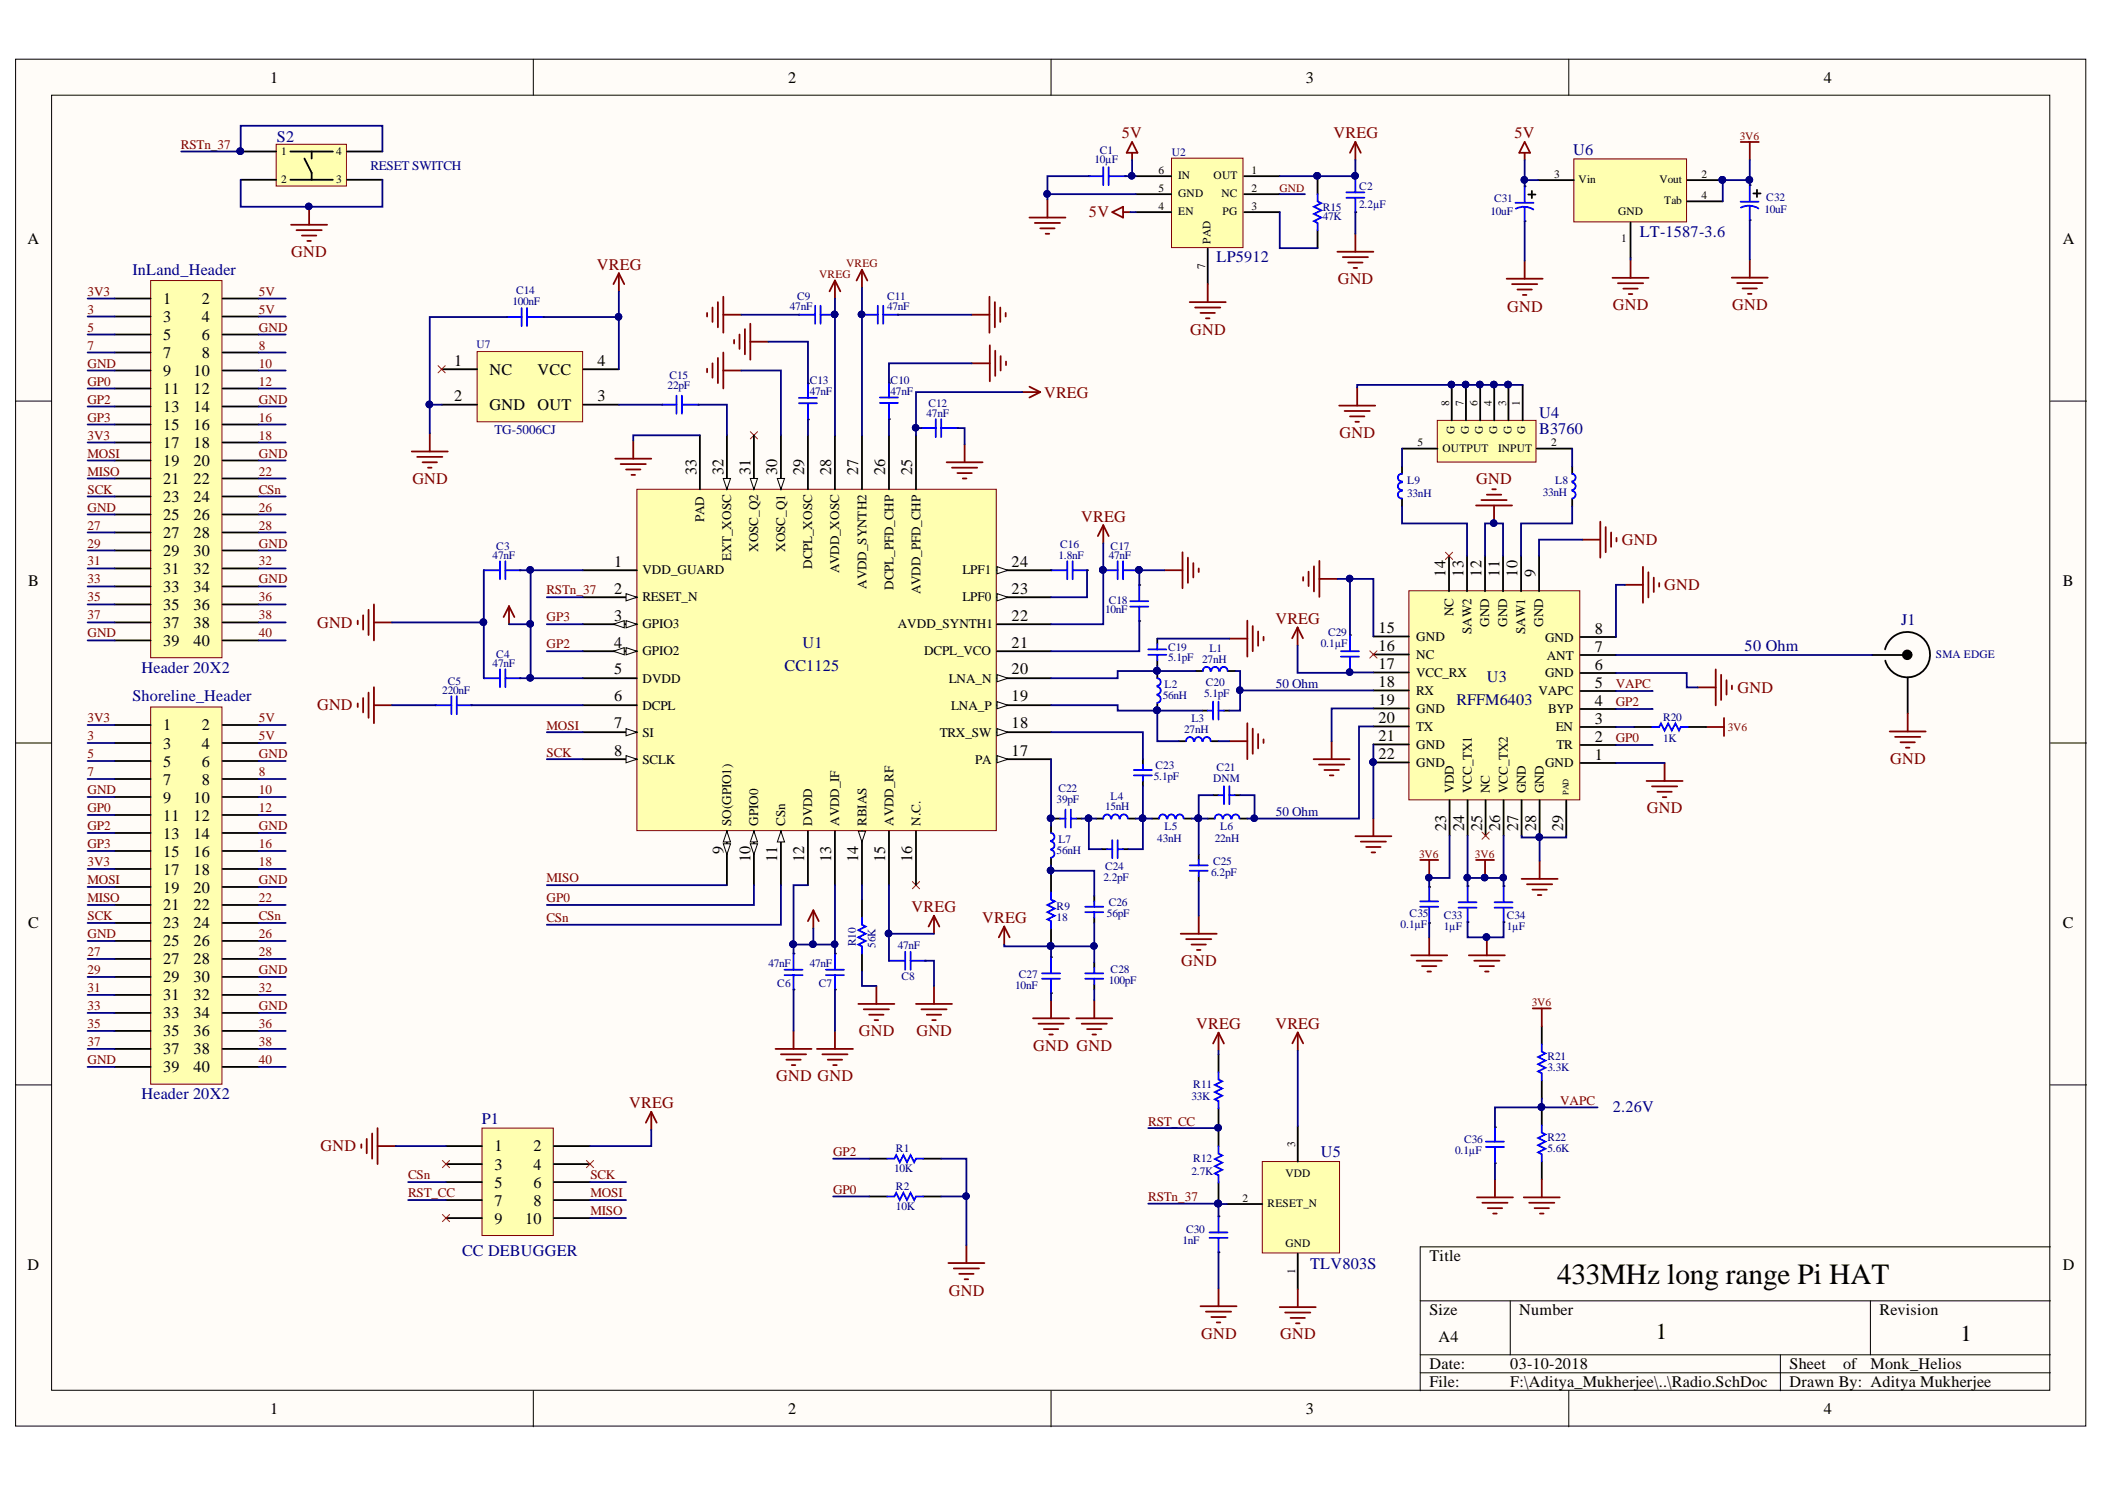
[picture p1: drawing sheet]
<svg xmlns="http://www.w3.org/2000/svg" width="297mm" height="210mm" viewBox="0 0 297 210" stroke-linecap="round" stroke-linejoin="round" font-family="sans-serif">
<defs><g id="words">
<text font-size="4.1" x="219.7" y="181.1">433MHz long range Pi HAT</text>
<g font-size="3.2">
<text x="233.7" y="188.9">1</text>
<text x="276.6" y="189.2">1</text>
</g>
<g font-size="2.3">
<text x="38.1" y="11.7">1</text>
<text x="111.2" y="11.7">2</text>
<text x="184.3" y="11.7">3</text>
<text x="257.4" y="11.7">4</text>
<text x="3.9" y="34.5">A</text>
<text x="291.1" y="34.5">A</text>
<text x="23" y="42.8">1</text>
<text x="23" y="45.5">3</text>
<text x="23" y="48">5</text>
<text x="28.5" y="42.8">2</text>
<text x="28.5" y="45.5">4</text>
<text x="28.5" y="48">6</text>
<text x="23" y="50.5">7</text>
<text x="23" y="53.1">9</text>
<text x="27.3" y="53.1">10</text>
<text x="28.5" y="50.5">8</text>
<text x="64.1" y="51.6">1</text>
<text x="69.1" y="52.9">NC</text>
<text x="75.9" y="52.9">VCC</text>
<text x="84.3" y="51.6">4</text>
<text x="23" y="55.6">11</text>
<text x="23" y="58.1">13</text>
<text x="27.3" y="55.6">12</text>
<text x="27.3" y="58.1">14</text>
<text x="64.1" y="56.6">2</text>
<text x="69.1" y="57.9">GND</text>
<text x="75.9" y="57.9">OUT</text>
<text x="84.3" y="56.6">3</text>
<text x="23" y="60.7">15</text>
<text x="23" y="63.2">17</text>
<text x="23" y="65.7">19</text>
<text x="27.3" y="60.7">16</text>
<text x="27.3" y="63.2">18</text>
<text x="27.3" y="65.7">20</text>
<text x="23" y="68.3">21</text>
<text x="23" y="70.8">23</text>
<text x="27.3" y="68.3">22</text>
<text x="27.3" y="70.8">24</text>
<text x="98.3" y="67" transform="rotate(-90 98.3 67)">33</text>
<text x="102.1" y="67" transform="rotate(-90 102.1 67)">32</text>
<text x="105.9" y="67" transform="rotate(-90 105.9 67)">31</text>
<text x="109.7" y="67" transform="rotate(-90 109.7 67)">30</text>
<text x="113.5" y="67" transform="rotate(-90 113.5 67)">29</text>
<text x="117.3" y="67" transform="rotate(-90 117.3 67)">28</text>
<text x="121.1" y="67" transform="rotate(-90 121.1 67)">27</text>
<text x="124.9" y="67" transform="rotate(-90 124.9 67)">26</text>
<text x="128.7" y="67" transform="rotate(-90 128.7 67)">25</text>
<text x="23" y="73.3">25</text>
<text x="23" y="75.9">27</text>
<text x="27.3" y="73.3">26</text>
<text x="27.3" y="75.9">28</text>
<text x="4" y="82.7">B</text>
<text x="23" y="78.4">29</text>
<text x="23" y="81">31</text>
<text x="23" y="83.5">33</text>
<text x="27.3" y="78.4">30</text>
<text x="27.3" y="81">32</text>
<text x="27.3" y="83.5">34</text>
<text x="86.7" y="79.9">1</text>
<text x="86.7" y="83.7">2</text>
<text x="142.8" y="83.7">23</text>
<text x="142.8" y="79.9">24</text>
<text x="204" y="81.4" transform="rotate(-90 204 81.4)">14</text>
<text x="206.5" y="81.4" transform="rotate(-90 206.5 81.4)">13</text>
<text x="209.1" y="81.4" transform="rotate(-90 209.1 81.4)">12</text>
<text x="211.6" y="81.4" transform="rotate(-90 211.6 81.4)">11</text>
<text x="214.1" y="81.4" transform="rotate(-90 214.1 81.4)">10</text>
<text x="216.7" y="81.4" transform="rotate(-90 216.7 81.4)">9</text>
<text x="291.1" y="82.7">B</text>
<text x="23" y="86">35</text>
<text x="23" y="88.6">37</text>
<text x="27.3" y="86">36</text>
<text x="27.3" y="88.6">38</text>
<text x="86.7" y="87.5">3</text>
<text x="142.8" y="87.5">22</text>
<text x="194.5" y="89.3">15</text>
<text x="225" y="89.4">8</text>
<text x="23" y="91.1">39</text>
<text x="27.3" y="91.1">40</text>
<text x="86.7" y="91.3">4</text>
<text x="86.7" y="95.1">5</text>
<text x="142.8" y="95.1">20</text>
<text x="142.8" y="91.3">21</text>
<text x="194.5" y="91.9">16</text>
<text x="194.5" y="94.4">17</text>
<text x="225" y="94.5">6</text>
<text x="225" y="91.9">7</text>
<text x="86.7" y="98.9">6</text>
<text x="142.8" y="98.9">19</text>
<text x="194.5" y="96.9">18</text>
<text x="194.5" y="99.5">19</text>
<text x="194.5" y="102">20</text>
<text x="225" y="99.5">4</text>
<text x="225" y="97">5</text>
<text x="23" y="103">1</text>
<text x="23" y="105.6">3</text>
<text x="28.5" y="103">2</text>
<text x="28.5" y="105.6">4</text>
<text x="86.7" y="102.8">7</text>
<text x="86.7" y="106.6">8</text>
<text x="142.8" y="106.6">17</text>
<text x="142.8" y="102.8">18</text>
<text x="194.5" y="104.5">21</text>
<text x="194.5" y="107.1">22</text>
<text x="225" y="107.1">1</text>
<text x="225" y="104.6">2</text>
<text x="225" y="102.1">3</text>
<text x="23" y="108.2">5</text>
<text x="23" y="110.7">7</text>
<text x="23" y="113.2">9</text>
<text x="27.3" y="113.2">10</text>
<text x="28.5" y="108.2">6</text>
<text x="28.5" y="110.7">8</text>
<text x="23" y="115.8">11</text>
<text x="23" y="118.3">13</text>
<text x="27.3" y="115.8">12</text>
<text x="27.3" y="118.3">14</text>
<text x="204.1" y="117.2" transform="rotate(-90 204.1 117.2)">23</text>
<text x="206.6" y="117.2" transform="rotate(-90 206.6 117.2)">24</text>
<text x="209.1" y="117.2" transform="rotate(-90 209.1 117.2)">25</text>
<text x="211.7" y="117.2" transform="rotate(-90 211.7 117.2)">26</text>
<text x="214.2" y="117.2" transform="rotate(-90 214.2 117.2)">27</text>
<text x="216.8" y="117.2" transform="rotate(-90 216.8 117.2)">28</text>
<text x="220.6" y="117.3" transform="rotate(-90 220.6 117.3)">29</text>
<text x="23" y="120.8">15</text>
<text x="23" y="123.4">17</text>
<text x="23" y="125.9">19</text>
<text x="27.3" y="120.8">16</text>
<text x="27.3" y="123.4">18</text>
<text x="27.3" y="125.9">20</text>
<text x="102.1" y="120.4" transform="rotate(-90 102.1 120.4)">9</text>
<text x="105.9" y="121.6" transform="rotate(-90 105.9 121.6)">10</text>
<text x="109.7" y="121.6" transform="rotate(-90 109.7 121.6)">11</text>
<text x="113.5" y="121.6" transform="rotate(-90 113.5 121.6)">12</text>
<text x="117.3" y="121.6" transform="rotate(-90 117.3 121.6)">13</text>
<text x="121.1" y="121.6" transform="rotate(-90 121.1 121.6)">14</text>
<text x="124.9" y="121.6" transform="rotate(-90 124.9 121.6)">15</text>
<text x="128.7" y="121.6" transform="rotate(-90 128.7 121.6)">16</text>
<text x="4" y="131">C</text>
<text x="23" y="128.4">21</text>
<text x="23" y="131">23</text>
<text x="27.3" y="128.4">22</text>
<text x="27.3" y="131">24</text>
<text x="291.1" y="131">C</text>
<text x="23" y="133.5">25</text>
<text x="23" y="136">27</text>
<text x="27.3" y="133.5">26</text>
<text x="27.3" y="136">28</text>
<text x="23" y="138.6">29</text>
<text x="23" y="141.1">31</text>
<text x="23" y="143.6">33</text>
<text x="27.3" y="138.6">30</text>
<text x="27.3" y="141.1">32</text>
<text x="27.3" y="143.6">34</text>
<text x="23" y="146.2">35</text>
<text x="23" y="148.7">37</text>
<text x="27.3" y="146.2">36</text>
<text x="27.3" y="148.7">38</text>
<text x="23" y="151.2">39</text>
<text x="27.3" y="151.2">40</text>
<text x="69.8" y="162.4">1</text>
<text x="69.8" y="165">3</text>
<text x="69.8" y="167.6">5</text>
<text x="75.3" y="162.4">2</text>
<text x="75.3" y="165">4</text>
<text x="75.3" y="167.6">6</text>
<text x="69.8" y="170.1">7</text>
<text x="69.8" y="172.6">9</text>
<text x="74.1" y="172.6">10</text>
<text x="75.3" y="170.1">8</text>
<text x="3.9" y="179.2">D</text>
<text x="201.7" y="177.9">Title</text>
<text x="291.1" y="179.2">D</text>
<text x="201.7" y="185.6">Size</text>
<text x="214.4" y="185.6">Number</text>
<text x="265.2" y="185.6">Revision</text>
<text x="203" y="189.4">A4</text>
<text x="201.7" y="193.2">Date:</text>
<text x="201.7" y="195.7">File:</text>
<text x="213.1" y="193.2">03-10-2018</text>
<text x="213.1" y="195.7">F:\Aditya_Mukherjee\..\Radio.SchDoc</text>
<text x="252.5" y="193.2">Sheet</text>
<text x="252.5" y="195.7">Drawn By: Aditya Mukherjee</text>
<text x="260.1" y="193.2">of</text>
<text x="263.9" y="193.2">Monk_Helios</text>
<text x="38.1" y="199.5">1</text>
<text x="111.2" y="199.5">2</text>
<text x="184.3" y="199.5">3</text>
<text x="257.4" y="199.5">4</text>
</g>
<g font-size="2.3" fill="#000080">
<text x="39.1" y="20">S2</text>
<text x="222" y="21.8">U6</text>
<text x="231.4" y="33.5">LT-1587-3.6</text>
<text x="18.7" y="38.8">InLand_Header</text>
<text x="171.7" y="37">LP5912</text>
<text x="217.2" y="58.9">U4</text>
<text x="217.2" y="61.2">B3760</text>
<text x="268.3" y="88.1">J1</text>
<text x="20" y="94.9">Header 20X2</text>
<text x="110.7" y="94.6">CC1125</text>
<text x="113.2" y="91.3">U1</text>
<text x="246.2" y="91.9">50 Ohm</text>
<text x="18.7" y="98.9">Shoreline_Header</text>
<text x="205.5" y="99.5">RFFM6403</text>
<text x="209.8" y="96.2">U3</text>
<text x="20" y="155.1">Header 20X2</text>
<text x="68" y="158.6">P1</text>
<text x="227.6" y="156.8">2.26V</text>
<text x="186.4" y="163.2">U5</text>
<text x="65.2" y="177.2">CC DEBUGGER</text>
<text x="184.9" y="179">TLV803S</text>
</g>
<g font-size="2.3" fill="#800000">
<text x="158.3" y="19.5">5V</text>
<text x="188.2" y="19.5">VREG</text>
<text x="213.7" y="19.5">5V</text>
<text x="153.7" y="30.7">5V</text>
<text x="41.1" y="36.3">GND</text>
<text x="84.2" y="38">VREG</text>
<text x="188.8" y="40.1">GND</text>
<text x="168" y="47.2">GND</text>
<text x="212.7" y="43.9">GND</text>
<text x="227.6" y="43.8">GND</text>
<text x="244.4" y="43.8">GND</text>
<text x="147.3" y="56.1">VREG</text>
<text x="189" y="61.8">GND</text>
<text x="58.2" y="68.3">GND</text>
<text x="208.3" y="68.3">GND</text>
<text x="152.6" y="73.6">VREG</text>
<text x="228.9" y="76.9">GND</text>
<text x="234.9" y="83.2">GND</text>
<text x="44.7" y="88.6">GND</text>
<text x="180" y="88">VREG</text>
<text x="44.7" y="100.2">GND</text>
<text x="245.2" y="97.8">GND</text>
<text x="266.7" y="107.7">GND</text>
<text x="232.4" y="114.7">GND</text>
<text x="128.6" y="128.7">VREG</text>
<text x="138.6" y="130.2">VREG</text>
<text x="166.7" y="136.3">GND</text>
<text x="121.2" y="146.2">GND</text>
<text x="129.3" y="146.2">GND</text>
<text x="145.8" y="148.2">GND GND</text>
<text x="168.8" y="145.2">VREG</text>
<text x="180" y="145.2">VREG</text>
<text x="109.5" y="152.5">GND GND</text>
<text x="88.8" y="156.3">VREG</text>
<text x="45.2" y="162.4">GND</text>
<text x="133.9" y="182.8">GND</text>
<text x="169.5" y="188.8">GND</text>
<text x="180.6" y="188.9">GND</text>
</g>
<g font-size="1.9" fill="#800000">
<text x="25.5" y="21">RSTn_37</text>
<text x="12.3" y="41.7">3V3</text>
<text x="36.5" y="41.7">5V</text>
<text x="12.3" y="44.3">3</text>
<text x="12.3" y="46.8">5</text>
<text x="36.5" y="46.8">GND</text>
<text x="36.5" y="44.3">5V</text>
<text x="12.3" y="49.3">7</text>
<text x="12.3" y="51.9">GND</text>
<text x="36.5" y="51.9">10</text>
<text x="36.5" y="49.3">8</text>
<text x="12.3" y="54.4">GP0</text>
<text x="12.3" y="57">GP2</text>
<text x="12.3" y="59.5">GP3</text>
<text x="36.5" y="59.5">16</text>
<text x="36.5" y="57">GND</text>
<text x="36.5" y="54.4">12</text>
<text x="12.3" y="62">3V3</text>
<text x="12.3" y="64.6">MOSI</text>
<text x="36.5" y="64.6">GND</text>
<text x="36.5" y="62">18</text>
<text x="12.3" y="67.1">MISO</text>
<text x="12.3" y="69.6">SCK</text>
<text x="36.5" y="67.1">22</text>
<text x="36.5" y="69.6">CSn</text>
<text x="12.3" y="72.2">GND</text>
<text x="12.3" y="74.7">27</text>
<text x="12.3" y="77.2">29</text>
<text x="36.5" y="77.2">GND</text>
<text x="36.5" y="74.7">28</text>
<text x="36.5" y="72.2">26</text>
<text x="12.3" y="79.8">31</text>
<text x="12.3" y="82.3">33</text>
<text x="36.5" y="82.3">GND</text>
<text x="36.5" y="79.8">32</text>
<text x="77.1" y="83.8">RSTn_37</text>
<text x="12.3" y="84.8">35</text>
<text x="12.3" y="87.4">37</text>
<text x="12.3" y="89.9">GND</text>
<text x="36.5" y="89.9">40</text>
<text x="36.5" y="87.4">38</text>
<text x="36.5" y="84.8">36</text>
<text x="77.1" y="87.6">GP3</text>
<text x="77.1" y="91.4">GP2</text>
<text x="12.3" y="101.9">3V3</text>
<text x="36.5" y="101.9">5V</text>
<text x="228" y="99.6">GP2</text>
<text x="228" y="97.1">VAPC</text>
<text x="12.3" y="104.4">3</text>
<text x="12.3" y="107">5</text>
<text x="36.5" y="107">GND</text>
<text x="36.5" y="104.4">5V</text>
<text x="77.1" y="102.9">MOSI</text>
<text x="77.1" y="106.7">SCK</text>
<text x="228" y="104.7">GP0</text>
<text x="12.3" y="109.5">7</text>
<text x="12.3" y="112">GND</text>
<text x="36.5" y="112">10</text>
<text x="36.5" y="109.5">8</text>
<text x="12.3" y="114.6">GP0</text>
<text x="12.3" y="117.1">GP2</text>
<text x="12.3" y="119.6">GP3</text>
<text x="36.5" y="119.6">16</text>
<text x="36.5" y="117.1">GND</text>
<text x="36.5" y="114.6">12</text>
<text x="12.3" y="122.2">3V3</text>
<text x="12.3" y="124.7">MOSI</text>
<text x="36.5" y="124.7">GND</text>
<text x="36.5" y="122.2">18</text>
<text x="77.1" y="124.5">MISO</text>
<text x="12.3" y="129.8">SCK</text>
<text x="12.3" y="127.3">MISO</text>
<text x="36.5" y="127.3">22</text>
<text x="36.5" y="129.8">CSn</text>
<text x="77.1" y="127.3">GP0</text>
<text x="77.1" y="130">CSn</text>
<text x="12.3" y="132.3">GND</text>
<text x="12.3" y="134.9">27</text>
<text x="12.3" y="137.4">29</text>
<text x="36.5" y="137.4">GND</text>
<text x="36.5" y="134.9">28</text>
<text x="36.5" y="132.3">26</text>
<text x="12.3" y="139.9">31</text>
<text x="12.3" y="142.5">33</text>
<text x="36.5" y="142.5">GND</text>
<text x="36.5" y="139.9">32</text>
<text x="12.3" y="145">35</text>
<text x="12.3" y="147.5">37</text>
<text x="36.5" y="147.5">38</text>
<text x="36.5" y="145">36</text>
<text x="12.3" y="150.1">GND</text>
<text x="36.5" y="150.1">40</text>
<text x="220.1" y="155.8">VAPC</text>
<text x="162" y="158.8">RST_CC</text>
<text x="57.6" y="166.4">CSn</text>
<text x="83.3" y="166.4">SCK</text>
<text x="117.6" y="163.1">GP2</text>
<text x="57.6" y="168.9">RST_CC</text>
<text x="83.3" y="168.9">MOSI</text>
<text x="83.3" y="171.4">MISO</text>
<text x="117.6" y="168.4">GP0</text>
<text x="162" y="169.4">RSTn_37</text>
</g>
<g font-size="1.9" fill="#000080">
<text x="52.3" y="23.9">RESET SWITCH</text>
<text x="69.8" y="61.3">TG-5006CJ</text>
<text x="180.1" y="97.1">50 Ohm</text>
<text x="180.1" y="115.1">50 Ohm</text>
</g>
<g font-size="1.9">
<text x="99.4" y="73.7" transform="rotate(-90 99.4 73.7)">PAD</text>
<text x="107" y="77.8" transform="rotate(-90 107 77.8)">XOSC_Q2</text>
<text x="110.8" y="77.8" transform="rotate(-90 110.8 77.8)">XOSC_Q1</text>
<text x="90.7" y="81">VDD_GUARD</text>
<text x="103.2" y="79.2" transform="rotate(-90 103.2 79.2)">EXT_XOSC</text>
<text x="114.6" y="80.3" transform="rotate(-90 114.6 80.3)">DCPL_XOSC</text>
<text x="118.4" y="80.9" transform="rotate(-90 118.4 80.9)">AVDD_XOSC</text>
<text x="122.3" y="83.1" transform="rotate(-90 122.3 83.1)">AVDD_SYNTH2</text>
<text x="126.1" y="83.2" transform="rotate(-90 126.1 83.2)">DCPL_PFD_CHP</text>
<text x="129.9" y="83.8" transform="rotate(-90 129.9 83.8)">AVDD_PFD_CHP</text>
<text x="135.8" y="81">LPF1</text>
<text x="90.7" y="84.8">RESET_N</text>
<text x="90.7" y="88.6">GPIO3</text>
<text x="126.7" y="88.6">AVDD_SYNTH1</text>
<text x="135.8" y="84.8">LPF0</text>
<text x="205.1" y="86.9" transform="rotate(-90 205.1 86.9)">NC</text>
<text x="207.6" y="89.4" transform="rotate(-90 207.6 89.4)">SAW2</text>
<text x="210.2" y="88.4" transform="rotate(-90 210.2 88.4)">GND</text>
<text x="212.7" y="88.4" transform="rotate(-90 212.7 88.4)">GND</text>
<text x="215.2" y="89.4" transform="rotate(-90 215.2 89.4)">SAW1</text>
<text x="217.8" y="88.4" transform="rotate(-90 217.8 88.4)">GND</text>
<text x="90.7" y="92.4">GPIO2</text>
<text x="130.4" y="92.4">DCPL_VCO</text>
<text x="199.8" y="90.4">GND</text>
<text x="199.8" y="92.9">NC</text>
<text x="199.8" y="95.5">VCC_RX</text>
<text x="218" y="95.6">GND</text>
<text x="218" y="90.5">GND</text>
<text x="218.3" y="93">ANT</text>
<text x="90.7" y="96.3">DVDD</text>
<text x="90.7" y="100.1">DCPL</text>
<text x="133.9" y="96.3">LNA_N</text>
<text x="134.2" y="100.1">LNA_P</text>
<text x="199.8" y="98">RX</text>
<text x="199.8" y="100.6">GND</text>
<text x="217.1" y="98.1">VAPC</text>
<text x="218.4" y="100.6">BYP</text>
<text x="90.7" y="103.9">SI</text>
<text x="90.7" y="107.7">SCLK</text>
<text x="132.6" y="103.9">TRX_SW</text>
<text x="137.6" y="107.7">PA</text>
<text x="199.8" y="103.1">TX</text>
<text x="199.8" y="105.6">GND</text>
<text x="219.5" y="103.2">EN</text>
<text x="219.6" y="105.7">TR</text>
<text x="199.8" y="108.2">GND</text>
<text x="205.2" y="111.9" transform="rotate(-90 205.2 111.9)">VDD</text>
<text x="207.7" y="111.9" transform="rotate(-90 207.7 111.9)">VCC_TX1</text>
<text x="210.2" y="111.9" transform="rotate(-90 210.2 111.9)">NC</text>
<text x="212.8" y="111.9" transform="rotate(-90 212.8 111.9)">VCC_TX2</text>
<text x="215.3" y="111.9" transform="rotate(-90 215.3 111.9)">GND</text>
<text x="217.9" y="111.9" transform="rotate(-90 217.9 111.9)">GND</text>
<text x="218" y="108.2">GND</text>
<text x="103.2" y="116.5" transform="rotate(-90 103.2 116.5)">SO(GPIO1)</text>
<text x="107" y="116.5" transform="rotate(-90 107 116.5)">GPIO0</text>
<text x="110.8" y="116.5" transform="rotate(-90 110.8 116.5)">CSn</text>
<text x="114.6" y="116.5" transform="rotate(-90 114.6 116.5)">DVDD</text>
<text x="118.4" y="116.5" transform="rotate(-90 118.4 116.5)">AVDD_IF</text>
<text x="122.3" y="116.5" transform="rotate(-90 122.3 116.5)">RBIAS</text>
<text x="126.1" y="116.5" transform="rotate(-90 126.1 116.5)">AVDD_RF</text>
<text x="129.9" y="116.5" transform="rotate(-90 129.9 116.5)">N.C.</text>
</g>
<g font-size="1.6">
<text x="39.7" y="21.8">1</text>
<text x="47.4" y="21.8">4</text>
<text x="39.7" y="25.8">2</text>
<text x="47.4" y="25.8">3</text>
<text x="163.5" y="27">5</text>
<text x="163.5" y="24.5">6</text>
<text x="163.5" y="29.6">4</text>
<text x="166.3" y="27.8">GND</text>
<text x="166.3" y="25.3">IN</text>
<text x="171.3" y="25.3">OUT</text>
<text x="172.4" y="27.8">NC</text>
<text x="176.6" y="24.5">1</text>
<text x="176.6" y="27">2</text>
<text x="176.6" y="29.6">3</text>
<text x="219.3" y="25.1">3</text>
<text x="222.8" y="25.9">Vin</text>
<text x="234.2" y="25.9">Vout</text>
<text x="234.9" y="28.8">Tab</text>
<text x="240.1" y="25.1">2</text>
<text x="240.1" y="28.1">4</text>
<text x="166.3" y="30.3">EN</text>
<text x="170.8" y="34.4" transform="rotate(-90 170.8 34.4)">PAD</text>
<text x="172.5" y="30.3">PG</text>
<text x="228.3" y="30.3">GND</text>
<text x="228.8" y="34.1">1</text>
<text x="170.1" y="37.9" transform="rotate(-90 170.1 37.9)">7</text>
<text x="204.5" y="57.3" transform="rotate(-90 204.5 57.3)">8</text>
<text x="206.5" y="57.3" transform="rotate(-90 206.5 57.3)">7</text>
<text x="208.5" y="57.3" transform="rotate(-90 208.5 57.3)">6</text>
<text x="210.5" y="57.3" transform="rotate(-90 210.5 57.3)">4</text>
<text x="212.5" y="57.3" transform="rotate(-90 212.5 57.3)">3</text>
<text x="214.5" y="57.3" transform="rotate(-90 214.5 57.3)">1</text>
<text x="200" y="63">5</text>
<text x="203.6" y="63.7">OUTPUT</text>
<text x="205.3" y="61.2" transform="rotate(-90 205.3 61.2)">G</text>
<text x="207.3" y="61.2" transform="rotate(-90 207.3 61.2)">G</text>
<text x="209.2" y="61.2" transform="rotate(-90 209.2 61.2)">G</text>
<text x="211.3" y="61.2" transform="rotate(-90 211.3 61.2)">G</text>
<text x="211.4" y="63.7">INPUT</text>
<text x="213.3" y="61.2" transform="rotate(-90 213.3 61.2)">G</text>
<text x="215.2" y="61.2" transform="rotate(-90 215.2 61.2)">G</text>
<text x="218.9" y="63">2</text>
<text x="182.8" y="161.8" transform="rotate(-90 182.8 161.8)">3</text>
<text x="181.4" y="166">VDD</text>
<text x="175.3" y="169.5">2</text>
<text x="178.9" y="170.3">RESET_N</text>
<text x="181.4" y="175.8">GND</text>
<text x="182.8" y="179.7" transform="rotate(-90 182.8 179.7)">1</text>
</g>
<g font-size="1.6" fill="#000080">
<text x="154.4" y="23">10µF</text>
<text x="155.2" y="21.7">C1</text>
<text x="165.3" y="22">U2</text>
<text x="186.6" y="29.8">R15</text>
<text x="191.8" y="26.8">C2</text>
<text x="191.8" y="29.3">2.2µF</text>
<text x="210.8" y="28.6">C31</text>
<text x="249.2" y="28.3">C32</text>
<text x="186.6" y="31.1">47K</text>
<text x="210.3" y="30.3">10uF</text>
<text x="249" y="30.1">10uF</text>
<text x="72.8" y="41.5">C14</text>
<text x="72.3" y="43">100nF</text>
<text x="111.5" y="43.8">47nF</text>
<text x="112.5" y="42.3">C9</text>
<text x="125.2" y="42.3">C11</text>
<text x="125.2" y="43.8">47nF</text>
<text x="67.2" y="49.1">U7</text>
<text x="94.5" y="53.4">C15</text>
<text x="94.2" y="54.9">22pF</text>
<text x="114.3" y="54.2">C13</text>
<text x="114.3" y="55.7">47nF</text>
<text x="125.7" y="54.2">C10</text>
<text x="125.7" y="55.7">47nF</text>
<text x="130.7" y="58.8">47nF</text>
<text x="131" y="57.5">C12</text>
<text x="198.6" y="70.1">33nH</text>
<text x="198.6" y="68.3">L9</text>
<text x="217.7" y="70">33nH</text>
<text x="219.5" y="68.3">L8</text>
<text x="70" y="77.6">C3</text>
<text x="149.6" y="77.3">C16</text>
<text x="156.7" y="77.6">C17</text>
<text x="69.5" y="78.8">47nF</text>
<text x="149.4" y="78.8">1.8nF</text>
<text x="156.5" y="78.8">47nF</text>
<text x="156" y="86.4">10nF</text>
<text x="156.5" y="85.2">C18</text>
<text x="187.4" y="89.7">C29</text>
<text x="69.5" y="94">47nF</text>
<text x="70" y="92.8">C4</text>
<text x="164.8" y="93.3">5.1pF</text>
<text x="164.8" y="91.8">C19</text>
<text x="169.7" y="93.5">27nH</text>
<text x="170.7" y="92">L1</text>
<text x="186.4" y="91.3">0.1µF</text>
<text x="273.2" y="92.9">SMA EDGE</text>
<text x="62.4" y="97.8">220nF</text>
<text x="63.2" y="96.6">C5</text>
<text x="164.1" y="98.6">56nH</text>
<text x="164.3" y="97.1">L2</text>
<text x="168.1" y="101.9">L3</text>
<text x="169.9" y="98.4">5.1pF</text>
<text x="170.2" y="96.8">C20</text>
<text x="234.7" y="101.7">R20</text>
<text x="167.1" y="103.4">27nH</text>
<text x="234.7" y="104.7">1K</text>
<text x="149.1" y="113.3">39pF</text>
<text x="149.4" y="111.8">C22</text>
<text x="156.7" y="112.8">L4</text>
<text x="162.8" y="110">5.1pF</text>
<text x="163.1" y="108.5">C23</text>
<text x="171.2" y="110.3">DNM</text>
<text x="171.7" y="108.7">C21</text>
<text x="149.4" y="119">L7</text>
<text x="156" y="114.3">15nH</text>
<text x="163.3" y="118.7">43nH</text>
<text x="164.3" y="117.1">L5</text>
<text x="171.4" y="118.7">22nH</text>
<text x="172.2" y="117.1">L6</text>
<text x="149.1" y="120.5">56nH</text>
<text x="155.7" y="124.3">2.2pF</text>
<text x="156" y="122.8">C24</text>
<text x="170.9" y="123.5">6.2pF</text>
<text x="171.2" y="122">C25</text>
<text x="149.1" y="129.9">18</text>
<text x="149.1" y="128.4">R9</text>
<text x="156.2" y="129.4">56pF</text>
<text x="156.5" y="127.8">C26</text>
<text x="197.6" y="130.9">0.1µF</text>
<text x="198.9" y="129.4">C35</text>
<text x="203.7" y="129.6">C33</text>
<text x="203.7" y="131.1">1µF</text>
<text x="212.6" y="129.6">C34</text>
<text x="212.6" y="131.1">1µF</text>
<text x="108.4" y="136.5">47nF</text>
<text x="114.3" y="136.5">47nF</text>
<text x="120.8" y="133.5" transform="rotate(-90 120.8 133.5)">R10</text>
<text x="123.6" y="133.8" transform="rotate(-90 123.6 133.8)">56K</text>
<text x="126.7" y="133.9">47nF</text>
<text x="143.8" y="138">C27</text>
<text x="156.7" y="137.2">C28</text>
<text x="109.7" y="139.3">C6</text>
<text x="115.5" y="139.3">C7</text>
<text x="127.2" y="138.2">C8</text>
<text x="143.3" y="139.5">10nF</text>
<text x="156.5" y="138.7">100pF</text>
<text x="218.4" y="149.6">R21</text>
<text x="168.1" y="155.2">33K</text>
<text x="168.4" y="153.4">R11</text>
<text x="218.4" y="151.1">3.3K</text>
<text x="206.6" y="161.2">C36</text>
<text x="218.4" y="161">R22</text>
<text x="126.2" y="165.4">10K</text>
<text x="126.4" y="162.6">R1</text>
<text x="126.4" y="167.9">R2</text>
<text x="168.1" y="165.7">2.7K</text>
<text x="168.4" y="163.9">R12</text>
<text x="205.3" y="162.7">0.1µF</text>
<text x="218.4" y="162.5">5.6K</text>
<text x="126.4" y="170.7">10K</text>
<text x="167.4" y="174">C30</text>
<text x="166.9" y="175.5">1nF</text>
</g>
<g font-size="1.6" fill="#800000">
<text x="245.5" y="19.7">3V6</text>
<text x="180.6" y="27">GND</text>
<text x="115.6" y="39.2">VREG</text>
<text x="119.4" y="37.7">VREG</text>
<text x="243.8" y="103.1">3V6</text>
<text x="200.3" y="121">3V6</text>
<text x="208.1" y="121">3V6</text>
<text x="216.2" y="141.9">3V6</text>
</g>
<text font-size="1.2" x="221.3" y="112.1" transform="rotate(-90 221.3 112.1)">PAD</text>
</g></defs>
<g fill="#fffcf8" stroke="#000" stroke-width=".14">
<path d="M2.2 8.4h292.1v192.8h-292.1z"/>
<path d="M7.3 13.4h281.9v182.7h-281.9z"/>
</g>
<g fill="none" stroke="#000" stroke-width=".14">
<path d="M75.3 8.4v5M148.3 8.4v5M221.4 8.4v5M2.2 56.6h5.1M289.3 56.6h5.1M2.2 104.8h5.1M289.3 104.8h5.1M2.2 153h5.1M289.3 153h5.1M289.3 175.9h-88.9v20.3M75.3 196.2v5.1M148.3 196.2v5.1"/>
<path d="M200.4 183.5h88.9M200.4 191.1h88.9M200.4 193.7h88.9M213.1 183.5v7.6M221.4 196.2v5.1M251.2 191.1v5.1M263.9 183.5v7.6"/>
</g>
<path d="M21.3 39.6h10v53.2h-10z" fill="#ffffb0" stroke="#800000" stroke-width=".14"/>
<g fill="none" stroke="#000" stroke-width=".25">
<path d="M16.2 42.1h5.1M16.2 44.7h5.1M16.2 47.2h5.1M16.2 49.7h5.1M16.2 52.3h5.1M16.2 54.8h5.1M16.2 57.3h5.1M16.2 59.9h5.1M31.4 42.1h5.1M31.4 44.7h5.1M31.4 47.2h5.1M31.4 49.7h5.1"/>
<path d="M31.4 52.3h5.1M31.4 54.8h5.1M31.4 57.3h5.1M31.4 59.9h5.1M16.2 62.4h5.1M16.2 65h5.1M16.2 67.5h5.1M16.2 70h5.1M16.2 72.6h5.1M16.2 75.1h5.1M16.2 77.6h5.1M31.4 62.4h5.1"/>
<path d="M31.4 65h5.1M31.4 67.5h5.1M31.4 70h5.1M31.4 72.6h5.1M31.4 75.1h5.1M31.4 77.6h5.1M16.2 80.2h5.1M16.2 82.7h5.1M16.2 85.3h5.1M16.2 87.8h5.1M16.2 90.3h5.1M31.4 80.2h5.1"/>
<path d="M31.4 82.7h5.1M31.4 85.3h5.1M31.4 87.8h5.1M31.4 90.3h5.1"/>
</g>
<path d="M21.3 99.7h10v53.2h-10z" fill="#ffffb0" stroke="#800000" stroke-width=".14"/>
<g fill="none" stroke="#000" stroke-width=".25">
<path d="M153.7 24.9h.1M158.7 24.9h.1M185.9 24.9v2.5M185.9 32.5v2.5M191.3 24.9h.1M191.3 29.9h.1M71.6 44.7h.1M76.7 44.7h.1M93.4 57.1h.1M98.5 57.1h.1M112.7 44.4h.1M114 59.2h.1"/>
<path d="M114 54.1h.1M117.8 44.4h.1M121.6 44.4h.1M125.4 59.1h.1M125.4 54h.1M126.7 44.4h.1M130 60.4h.1M135.1 60.4h.1M61.4 99.5h.1M66.5 99.5h.1M68.3 80.4h.1M68.3 95.7h.1"/>
<path d="M73.4 80.4h.1M73.4 95.7h.1M16.2 102.3h5.1M16.2 104.8h5.1M16.2 107.3h5.1M16.2 109.9h5.1M16.2 112.4h5.1M16.2 115h5.1M16.2 117.5h5.1M31.4 102.3h5.1M31.4 104.8h5.1M31.4 107.3h5.1"/>
<path d="M31.4 109.9h5.1M31.4 112.4h5.1M31.4 115h5.1M31.4 117.5h5.1M16.2 120h5.1M16.2 122.6h5.1M16.2 125.1h5.1M16.2 127.7h5.1M16.2 130.2h5.1M16.2 132.7h5.1M16.2 135.3h5.1M16.2 137.8h5.1"/>
<path d="M31.4 120h5.1M31.4 122.6h5.1M31.4 125.1h5.1M31.4 127.7h5.1M31.4 130.2h5.1M31.4 132.7h5.1M31.4 135.3h5.1M31.4 137.8h5.1M112 134.5h.1M112 139.6h.1M117.8 134.5h.1M117.8 139.6h.1"/>
<path d="M125.4 135.5h.1M130.5 135.5h.1M16.2 140.3h5.1M16.2 142.9h5.1M16.2 145.4h5.1M16.2 148h5.1M16.2 150.5h5.1M31.4 140.3h5.1M31.4 142.9h5.1M31.4 145.4h5.1M31.4 148h5.1M31.4 150.5h5.1"/>
</g>
<g fill="none" stroke="#00f" stroke-width=".25">
<path d="M153.7 24.9h2M155.7 23.6v2.5M156.4 23.6v2.5M156.4 24.9h2.3M185.9 27.4v1l.5 .3-1 .5 1 .5-1 .5 1 .5-1 .5 .5 .3v1M190 27.9h2.5M190 27.1h2.5M191.3 24.9v2.2M191.3 27.9v2M71.6 44.7h2M73.6 43.5v2.5M74.4 43.5v2.5"/>
<path d="M74.4 44.7h2.3M93.4 57.1h2.1M95.5 55.8v2.6M96.2 55.8v2.6M96.2 57.1h2.3M112.7 44.4h2.3M112.7 56.1h2.6M112.7 56.9h2.6M114 54.1v2M114 56.9v2.3M115 43.1v2.6M115.8 44.4h2"/>
<path d="M115.8 43.1v2.6M121.6 44.4h2.3M123.9 43.1v2.6M124.2 56.1h2.5M124.2 56.8h2.5M124.6 43.1v2.6M124.6 44.4h2.1M125.4 54v2.1M125.4 56.8v2.3M132.1 59.1v2.6M132.8 59.1v2.6M70.6 79.2v2.5"/>
<path d="M71.3 79.2v2.5M130 60.4h2.1M132.8 60.4h2.3M61.4 99.5h2.3M63.7 98.2v2.5M64.5 98.2v2.5M64.5 99.5h2M68.3 80.4h2.3M68.3 95.7h2.3M70.6 94.4v2.5M71.3 94.4v2.5M71.3 80.4h2.1"/>
<path d="M71.3 95.7h2.1M110.7 137.6h2.5M110.7 136.8h2.5M112 134.5v2.3M112 137.6v2M116.5 137.6h2.6M116.5 136.8h2.6M117.8 134.5v2.3M117.8 137.6v2M125.4 135.5h2.3M127.7 134.3v2.5M128.5 134.3v2.5"/>
<path d="M128.5 135.5h2"/>
</g>
<g fill="#000080" stroke="#000080" stroke-width=".14">
<circle cx="191.2" cy="24.8" r=".46"/>
<circle cx="185.9" cy="24.8" r=".46"/>
<circle cx="117.8" cy="44.3" r=".46"/>
</g>
<g fill="none" stroke="#800000" stroke-width=".25">
<path d="M121.6 38.1l-.7 1.5M121.6 38.1l.8 1.5M121.6 38.1v2.5M145.3 30.7h5M146 31.5h3.6M146.8 32.2h2M147.6 33h.5M147.8 28.2v2.5M188.7 35.5h5.1M189.5 36.3h3.5M190.2 37h2.1M191 37.8h.5"/>
<path d="M191.3 20v2.6M191.3 33v2.5M191.3 20l-.8 1.6M191.3 20l.7 1.6M137.1 44.4h2.5M137.1 51.3h2.6M139.6 41.9v5M139.7 48.7v5.1M140.4 42.6v3.6M140.4 49.5v3.5M141.1 43.4v2M141.2 50.2v2.1"/>
<path d="M141.9 44.1v.6M142 51v.5M144.2 55.3h2.6M145.3 54.6l1.5 .7M146.8 55.3l-1.5 .8M133.6 65.2h5.1M134.3 66h3.6M135.1 66.7h2M135.9 67.5h.5M136.1 62.7v2.5M50.5 87.5v.6M50.5 99.2v.5"/>
<path d="M51.2 86.8v2M51.2 98.5v2M52 86v3.6M52 97.7v3.6M52.8 85.3v5M52.8 96.9v5.1M52.8 87.8h2.5M52.8 99.5h2.5M71.8 85.5l-.7 1.5M71.8 85.5l.8 1.5M71.8 85.5v2.6M123.7 139.1v2.5"/>
<path d="M131.8 129.2l-.8 1.5M131.8 129.2l.8 1.5M131.8 129.2v2.5M131.8 139.1v2.5M109.4 148h5.1M110.2 148.7h3.6M111 149.5h2M111.7 150.2h.5M112 145.4v2.6M115.3 148h5.1M116 148.7h3.6M116.8 149.5h2"/>
<path d="M117.6 150.2h.5M117.8 145.4v2.6M121.1 141.6h5.1M121.9 142.4h3.5M122.6 143.1h2.1M123.4 143.9h.5M129.3 141.6h5M130 142.4h3.6M130.8 143.1h2M131.5 143.9h.6"/>
</g>
<path d="M67.3 49.6h14.9v9.9h-14.9z" fill="#ffffb0" stroke="#800000" stroke-width=".14"/>
<path d="M62.3 52.1h5M62.3 57.1h5M82.3 52.1h5M82.3 57.1h5M148.3 80.4h.1M153.4 80.4h.1M155.7 80.4h.1M160.8 82.5h.1M160.8 87.6h.1M160.8 80.4h.1" fill="none" stroke="#000" stroke-width=".25"/>
<g fill="none" stroke="#800000" stroke-width=".25">
<path d="M87.3 38.6l-.7 1.5M87.3 38.6l.8 1.5M87.3 38.6v2.5M58.1 63.7h5.1M58.9 64.5h3.5M59.6 65.2h2.1M60.4 66h.5M60.6 61.2v2.5M155.7 74.1l-.8 1.5M155.7 74.1l.7 1.5M155.7 74.1v2.5M173.5 90.1h2.5"/>
<path d="M176 87.5v5.1M176.8 88.3v3.6M177.5 89.1v2M178.3 89.8v.5M173.5 104.6h2.5M176 102v5.1M176.8 102.8v3.5M177.5 103.5v2.1M178.3 104.3v.5"/>
</g>
<path d="M150.6 79.2v2.5M151.4 79.2v2.5M157.7 79.2v2.5M158.5 79.2v2.5M148.3 80.4h2.3M151.4 80.4h2M155.7 80.4h2M158.5 80.4h2.3M159.5 85.6h2.5M159.5 84.8h2.5M160.8 82.5v2.3M160.8 85.6v2" fill="none" stroke="#00f" stroke-width=".25"/>
<g fill="#000080" stroke="#000080" stroke-width=".14">
<circle cx="160.7" cy="80.4" r=".46"/>
<circle cx="155.6" cy="80.4" r=".46"/>
</g>
<path d="M198.8 83.3h24.1v29.5h-24.1z" fill="#ffffb0" stroke="#800000" stroke-width=".14"/>
<g fill="none" stroke="#000" stroke-width=".25">
<path d="M204.5 78.4v5M207 78.4v5M209.6 78.4v5M212.1 78.4v5M214.6 78.4v5M217.2 78.4v5M193.8 89.8h5M193.8 92.3h5M193.8 94.9h5M193.8 97.4h5M193.8 99.9h5M223 97.5h5"/>
<path d="M223 94.9h5M223 92.4h5M223 89.9h5M193.8 102.5h5M193.8 105h5M193.8 107.6h5M204.5 112.9v5M207.1 112.9v5M209.6 112.9v5M212.2 112.9v5M214.7 112.9v5M217.3 112.9v5"/>
<path d="M221 112.9v5M223 107.6h5M223 105.1h5M223 102.6h5M223 100h5M121.6 126.9v2.5M121.6 134.5v2.5M148.3 135h.1M148.3 123.3v2.6M148.3 131v2.5M148.3 140.1h.1"/>
</g>
<g fill="#000080" stroke="#000080" stroke-width=".14">
<circle cx="193.7" cy="107.5" r=".46"/>
<circle cx="148.3" cy="133.4" r=".46"/>
<circle cx="210.8" cy="73.8" r=".46"/>
</g>
<path d="M121.6 129.4v1l.5 .3-1 .5 1 .5-1 .5 1 .5-1 .5 .5 .3v1M147 138.1h2.6M147 137.3h2.6M148.3 125.9v1l.5 .2-1 .6 1 .5-1 .5 1 .5-1 .5 .5 .2v1.1M148.3 135v2.3M148.3 138.1v2" fill="none" stroke="#00f" stroke-width=".25"/>
<g fill="none" stroke="#800000" stroke-width=".25">
<path d="M117.8 39.6l-.7 1.5M117.8 39.6l.8 1.5M117.8 39.6v2.5M99.8 44.1v.6M99.8 52v.5M100.5 43.4v2M100.5 51.3v2M101.3 42.6v3.6M101.3 50.5v3.5M102.1 41.9v5M102.1 49.7v5.1M102.1 44.4h2.5"/>
<path d="M102.1 52.3h2.5M103.6 48v.5M104.4 47.2v2M105.1 46.4v3.6M105.9 45.7v5M105.9 48.2h2.5M166.9 77.9v5.1M167.6 78.7v3.5M168.4 79.4v2.1M185.4 79.9v3.5M186.2 79.1v5.1M208.3 71.3h5.1"/>
<path d="M209 70.5h3.6M209.8 69.8h2M210.6 69h.5M210.8 71.3v2.5M223.3 76.1h2.5M225.8 73.6v5.1M226.6 74.3v3.6M227.3 75.1v2M228.1 75.9v.5M231.8 80v5M164.3 80.4h2.6M169.2 80.2v.5"/>
<path d="M183.9 81.4v.5M184.7 80.6v2.1M186.2 81.7h2.5M229.3 82.5h2.5M232.6 80.7v3.6M233.4 81.5v2M234.1 82.2v.6M239.6 97h2.5M242.1 94.4v5.1M242.9 95.2v3.5M243.6 96v2M244.4 96.7v.5"/>
<path d="M185.4 107.1h5M186.1 107.9h3.6M186.9 108.6h2M187.7 109.4h.5M187.9 104.6v2.5M191.3 118h5M192 118.7h3.6M192.8 119.5h2M193.8 115.4v2.6M232.3 110.2h5.1M233.1 110.9h3.6M233.9 111.7h2"/>
<path d="M234.6 112.5h.5M234.9 107.6v2.6M141.7 130.7l-.8 1.5M141.7 130.7l.8 1.5M141.7 130.7v2.5M166.6 131.7h5.1M167.4 132.5h3.5M168.1 133.2h2.1M168.9 134h.5M169.2 129.2v2.5M193.5 120.2h.6M214.7 124h5.1"/>
<path d="M215.5 124.7h3.5M216.2 125.5h2.1M217 126.3h.5M217.3 121.4v2.6M145.8 143.6h5.1M146.5 144.4h3.6M147.3 145.2h2M148.1 145.9h.5M148.3 141.1v2.5M151.9 143.6h5.1M152.6 144.4h3.6M153.4 145.2h2"/>
<path d="M154.2 145.9h.5M154.4 141.1v2.5"/>
</g>
<path d="M202.8 59.3h13.9v5.9h-13.9z" fill="#ffffb0" stroke="#800000" stroke-width=".14"/>
<g fill="none" stroke="#000" stroke-width=".25">
<path d="M204.9 54.3v5M206.9 54.3v5M208.9 54.3v5M210.9 54.3v5M212.9 54.3v5M214.9 54.3v5M197.8 63.3h5M216.8 63.3h5.1M163.3 90.1v.7M163.3 93.1v.8M163.3 94.7v.9M163.3 99.3v.9"/>
<path d="M168.7 94.7h1M173.3 94.7h1M148.3 116.5v1M148.8 115.5h.8M151.9 115.5h.7M154.7 115.5h1M155.4 119.8h.8M158.5 119.8h.7M159.3 115.5h1M161.3 107.1v.8M161.3 110.1v.8M162.5 115.5h1"/>
<path d="M166.4 104.6h.9M167.1 115.5h1M169.7 100.2h.7M170.4 115.5h1M171 104.6h.9M171.2 112.2h.7M172.7 100.2h.8M174.2 112.2h.8M175 115.5h1M148.3 121.1v1M154.4 126.4v.7M154.4 129.4v.8"/>
<path d="M154.4 135.8v.7M154.4 138.8v.8M169.2 120.5v.8M169.2 123.6v.8"/>
</g>
<g fill="#000080" stroke="#000080" stroke-width=".14">
<circle cx="210.8" cy="54.2" r=".46"/>
<circle cx="208.8" cy="54.2" r=".46"/>
<circle cx="206.8" cy="54.2" r=".46"/>
<circle cx="212.8" cy="54.2" r=".46"/>
<circle cx="204.8" cy="54.2" r=".46"/>
<circle cx="163.3" cy="100.2" r=".46"/>
<circle cx="163.2" cy="94.6" r=".46"/>
</g>
<path d="M189 57.2h5.1M189.7 58h3.6M190.5 58.7h2M191.3 59.5h.5M191.5 54.7v2.5" fill="none" stroke="#800000" stroke-width=".25"/>
<g fill="none" stroke="#00f" stroke-width=".25">
<path d="M162 91.6h2.6M162 92.4h2.6M163.3 98.1a.55 .55 0 0 1 .5 .5 .55 .55 0 0 1-.5 .5M163.3 96.9a.55 .55 0 0 1 .5 .5 .55 .55 0 0 1-.5 .6M163.3 95.7a.53 .53 0 0 1 .5 .5 .53 .53 0 0 1-.5 .5M163.3 90.8v.8M163.3 92.4v.7M170.8 94.6a.53 .53 0 0 0-.5-.5 .53 .53 0 0 0-.6 .6M171.2 99v2.5M171.9 99v2.5M172 94.6a.53 .53 0 0 0-.5-.5 .53 .53 0 0 0-.6 .6M173.2 94.6a.53 .53 0 0 0-.5-.5 .53 .53 0 0 0-.5 .6"/>
<path d="M148.3 119.9a.55 .55 0 0 1 .5 .5 .55 .55 0 0 1-.5 .6M148.3 118.7a.55 .55 0 0 1 .5 .5 .55 .55 0 0 1-.5 .6M148.3 117.5a.55 .55 0 0 1 .5 .6 .55 .55 0 0 1-.5 .5M149.6 115.5h.7M150.3 114.2v2.5M151.1 114.2v2.5M151.1 115.5h.8M156.2 119.8h.8M156.7 115.5a.53 .53 0 0 0-.5-.6 .53 .53 0 0 0-.5 .6M157 118.5v2.6M157.7 118.5v2.6M157.7 119.8h.8"/>
<path d="M157.9 115.5a.55 .55 0 0 0-.5-.6 .55 .55 0 0 0-.5 .6M159.1 115.5a.55 .55 0 0 0-.5-.6 .55 .55 0 0 0-.6 .6M160 108.6h2.5M160 109.4h2.5M161.3 107.9v.7M161.3 109.4v.7M164.6 115.5a.53 .53 0 0 0-.5-.6 .53 .53 0 0 0-.5 .6M165.8 115.5a.53 .53 0 0 0-.5-.6 .53 .53 0 0 0-.5 .6M167 115.5a.53 .53 0 0 0-.5-.6 .53 .53 0 0 0-.5 .6M168.4 104.6a.53 .53 0 0 0-.5-.6 .53 .53 0 0 0-.5 .6M169.6 104.6a.53 .53 0 0 0-.5-.6 .53 .53 0 0 0-.5 .6M170.4 100.2h.8"/>
<path d="M170.8 104.6a.53 .53 0 0 0-.5-.6 .53 .53 0 0 0-.5 .6M171.9 100.2h.8M171.9 112.2h.8M172.5 115.5a.55 .55 0 0 0-.5-.6 .55 .55 0 0 0-.6 .6M172.7 110.9v2.5M173.5 110.9v2.5M173.5 112.2h.7M173.7 115.5a.55 .55 0 0 0-.6-.6 .55 .55 0 0 0-.5 .6M174.9 115.5a.53 .53 0 0 0-.5-.6 .53 .53 0 0 0-.6 .6M153.1 127.9h2.6M153.1 128.7h2.6M153.1 137.3h2.6"/>
<path d="M153.1 138.1h2.6M154.4 127.1v.8M154.4 128.7v.7M154.4 136.5v.8M154.4 138.1v.7M167.9 122.1h2.5M167.9 122.8h2.5M169.2 121.3v.8M169.2 122.8v.8"/>
</g>
<path d="M68 159.1h10.1v15.2h-10.1z" fill="#ffffb0" stroke="#800000" stroke-width=".14"/>
<path d="M62.9 161.7h5.1M62.9 164.2h5.1M62.9 166.7h5.1M62.9 169.3h5.1M62.9 171.8h5.1M78.2 161.7h5.1M78.2 164.2h5.1M78.2 166.7h5.1M78.2 169.3h5.1M78.2 171.8h5.1" fill="none" stroke="#000" stroke-width=".25"/>
<path d="M178.1 163.9h10.9v12.8h-10.9z" fill="#ffffb0" stroke="#800000" stroke-width=".14"/>
<path d="M171.9 148.7v2.6M171.9 156.3v2.6M171.9 159.2v2.5M183.1 158.9v5M171.9 171.6h.1M171.9 176.6h.1M171.9 166.8v2.5M173.1 169.8h5M183.1 176.9v5" fill="none" stroke="#000" stroke-width=".25"/>
<g fill="none" stroke="#800000" stroke-width=".25">
<path d="M52.5 159.9v3.5M53.3 159.1v5.1M91.9 156.8l-.8 1.6M91.9 156.8l.8 1.6M91.9 156.8v2.6M171.9 145.7l-.7 1.5M171.9 145.7l.8 1.5M171.9 145.7v2.5M183.1 145.7l-.7 1.5M183.1 145.7l.8 1.5M183.1 145.7v2.5M51 161.4v.5"/>
<path d="M51.8 160.7v2M53.3 161.7h2.5M169.4 184.3h5.1M170.2 185h3.5M170.9 185.8h2.1M171.7 186.5h.5M171.9 181.7v2.6M180.6 184.4h5.1M181.3 185.2h3.6M182.1 185.9h2M182.9 186.7h.5M183.1 181.9v2.5"/>
</g>
<path d="M171.9 151.3v1l.6 .2-1.1 .5 1.1 .5-1.1 .6 1.1 .5-1.1 .5 .5 .2v1M170.7 174.6h2.5M170.7 173.9h2.5M171.9 161.7v1l.6 .3-1.1 .5 1.1 .5-1.1 .5 1.1 .5-1.1 .5 .5 .3v1M171.9 171.6v2.3M171.9 174.6v2" fill="none" stroke="#00f" stroke-width=".25"/>
<path d="M222.1 22.4h15.9v8.9h-15.9z" fill="#ffffb0" stroke="#800000" stroke-width=".14"/>
<g fill="none" stroke="#000" stroke-width=".25">
<path d="M215.1 26.3h.1M215.1 31.2h.1M215.7 27.4h1M216.2 26.9v1M217.1 25.4h5M230.1 31.4v5M238.1 25.4h5M238.1 28.4h5M246.9 26.1h.1M246.9 31h.1M247.4 27.3h1M247.9 26.8v1"/>
<path d="M190.5 89.6h.1M190.5 94.7h.1M207.1 125h.1M207.1 130.1h.1M212.2 125h.1M212.2 130.1h.1"/>
</g>
<g fill="#000080" stroke="#000080" stroke-width=".14">
<circle cx="243" cy="25.4" r=".47"/>
<circle cx="209.5" cy="123.8" r=".46"/>
<circle cx="209.7" cy="132.2" r=".47"/>
</g>
<g fill="none" stroke="#800000" stroke-width=".25">
<path d="M157 29.9l1.5-.7v1.5zM158.5 29.9h1M159.7 20l.8 1.6h-1.5zM159.7 21.6v1M212.6 39.3h5.1M215.1 21.6v1M215.1 36.8v2.5M215.1 20l.8 1.6h-1.5zM227.5 39.2h5.1M228.3 40h3.6M230.1 36.7v2.5M244.4 39.2h5.1"/>
<path d="M245.1 39.9h3.6M245.6 20h2.6M246.9 20v2.6M246.9 36.6v2.6M213.4 40.1h3.5M214.1 40.8h2.1M214.9 41.6h.5M229.1 40.7h2M229.8 41.5h.5M245.9 40.7h2M246.7 41.5h.5M240.7 102.6h2.6"/>
<path d="M243.3 101.3v2.5M207.3 134.8h5.1M208 135.5h3.6M208.3 121.3h2.5M208.8 136.3h2M209.6 121.3v2.5M209.6 137h.5M209.8 132.2v2.6"/>
</g>
<g fill="none" stroke="#00f" stroke-width=".25">
<path d="M213.9 28.6h2.5M213.9 29.4a2.49 2.49 0 0 1 2.5 .1M215.1 26.3v2.3M215.1 29.2v2M245.6 28.5h2.6M245.7 29.3a2.51 2.51 0 0 1 2.4 .1M246.9 26.1v2.3M246.9 29v2M189.2 92.6h2.6M189.2 91.9h2.6M190.5 89.6v2.3M190.5 92.6v2.1"/>
<path d="M205.8 128h2.6M205.8 127.3h2.6M207.1 125v2.3M207.1 128v2.1M210.9 128h2.5M210.9 127.3h2.5M212.2 125v2.3M212.2 128v2.1"/>
</g>
<path d="M39 20.4h9.9v5.8h-9.9z" fill="#ffffb0" stroke="#800000" stroke-width=".14"/>
<g fill="none" stroke="#000" stroke-width=".25">
<path d="M34 21.4h5M34 25.4h5M41 21.4h6M41 25.4h6M43 22.4l1 2v1M44 21.4v1M49 21.4h5M49 25.4h5M197.8 65.8v1M197.8 70.4v1M221.9 65.8v1M221.9 70.4v1"/>
<path d="M264.2 92.4h5M266 91.6a3.2 3.2 0 0 1 4.9-1.9 3.2 3.2 0 0 1 .1 5.3 3.2 3.2 0 0 1-5-1.8M269.2 95.6v5M230.6 102.6h2.5M238.2 102.6h2.5M201.7 130.2h.1M201.7 125.1h.1M211 159h.1M217.6 144.8v2.5M217.6 152.4v2.5M217.6 156.2v2.6M211 164.1h.1"/>
<path d="M217.6 163.8v2.6"/>
</g>
<g fill="#000080" stroke="#000080" stroke-width=".14">
<circle cx="33.9" cy="21.3" r=".46"/>
<circle cx="43.6" cy="29.1" r=".46"/>
<circle cx="201.6" cy="123.8" r=".46"/>
<circle cx="217.5" cy="156.2" r=".46"/>
</g>
<g fill="none" stroke="#800000" stroke-width=".25">
<path d="M41.1 31.7h5.1M41.8 32.5h3.6M42.6 33.2h2M43.4 34h.5M43.6 29.2v2.5M86.8 64.7h5.1M87.6 65.5h3.5M88.3 66.2h2.1M89.1 67h.5M89.4 62.2v2.5M183.1 88.5l-.8 1.5M183.1 88.5l.8 1.5"/>
<path d="M183.1 88.5v2.6M266.7 103.2h5M267.4 103.9h3.6M268.2 104.7h2M268.9 105.5h.6M269.2 100.6v2.6M199.1 134.8h5.1M199.9 135.5h3.6M200.4 121.3h2.5M200.7 136.3h2M201.4 137h.5M201.7 121.3v2.5"/>
<path d="M201.7 132.2v2.6M216.3 142.3h2.5M217.6 142.3v2.5M208.4 168.9h5.1M209.2 169.7h3.5M209.9 170.4h2.1M210.7 171.2h.5M211 166.4v2.5M215 168.9h5.1M215.8 169.7h3.5M216.5 170.4h2.1M217.3 171.2h.5"/>
<path d="M217.6 166.4v2.5"/>
</g>
<g fill="none" stroke="#00f" stroke-width=".25">
<path d="M197.8 66.8a.53 .53 0 0 0-.5 .6 .53 .53 0 0 0 .6 .5M197.8 68.1a.53 .53 0 0 0-.5 .5 .53 .53 0 0 0 .6 .5M197.8 69.3a.53 .53 0 0 0-.5 .5 .53 .53 0 0 0 .6 .5M221.9 69.3a.53 .53 0 0 1 .4 .5 .53 .53 0 0 1-.5 .5M221.9 68.1a.53 .53 0 0 1 .4 .5 .53 .53 0 0 1-.5 .5M221.9 66.8a.53 .53 0 0 1 .4 .6 .53 .53 0 0 1-.5 .5M233.1 102.6h1l.3-.6 .5 1.1 .5-1.1 .5 1.1 .5-1.1 .5 1.1 .3-.5h1M200.4 127.1h2.5M200.4 127.9h2.5M201.7 125.1v2M201.7 127.9v2.3M211 159v2"/>
<path d="M217.6 158.8v1l.5 .2-1 .5 1 .5-1 .5 1 .6-1 .5 .5 .2v1M217.6 147.3v1l.5 .3-1 .5 1 .5-1 .5 1 .5-1 .5 .5 .3v1M209.7 161h2.5M209.7 161.8h2.5M211 161.8v2.3"/>
</g>
<circle cx="269.1" cy="92.4" r=".35" fill="none" stroke="#000" stroke-width=".76"/>
<g fill="none" stroke="#f00" stroke-width=".14">
<path d="M61.8 51.6l1 1M62.8 51.6l-1 1M105.9 60.9l1 1M106.9 60.9l-1 1M204 77.9l1 1M205 77.9l-1 1M193.3 91.8l1 1M194.3 91.8l-1 1M209.1 117.4l1 1M210.1 117.4l-1 1M128.7 124.4l1.1 1M129.8 124.4l-1.1 1"/>
<path d="M62.4 163.7l1 1M62.4 171.3l1 1M63.4 163.7l-1 1M63.4 171.3l-1 1M82.8 163.7l1 1M83.8 163.7l-1 1"/>
</g>
<path d="M89.9 69h50.7v48.2h-50.7z" fill="#ffffb0" stroke="#800000" stroke-width=".14"/>
<path d="M82.2 80.4h7.7M82.2 84.2h7.7" fill="none" stroke="#000" stroke-width=".25"/>
<path d="M88.3 83.7l1.6 .5-1.6 .6z" fill="#fffcf8"/>
<path d="M88.3 83.7l1.6 .5-1.6 .6z" fill="none" stroke="#000" stroke-width=".14"/>
<path d="M82.2 88.1h7.7" fill="none" stroke="#000" stroke-width=".25"/>
<path d="M88.3 87.5l1.6 .6-1.6 .5z" fill="#fffcf8"/>
<path d="M88.3 87.5l1.6 .6-1.6 .5z" fill="none" stroke="#000" stroke-width=".14"/>
<path d="M86.6 88.1l1.5-.6v1.1z" fill="#fffcf8"/>
<path d="M86.6 88.1l1.5-.6v1.1z" fill="none" stroke="#000" stroke-width=".14"/>
<path d="M82.2 91.9h7.7" fill="none" stroke="#000" stroke-width=".25"/>
<path d="M88.3 91.4l1.6 .5-1.6 .5z" fill="#fffcf8"/>
<path d="M88.3 91.4l1.6 .5-1.6 .5z" fill="none" stroke="#000" stroke-width=".14"/>
<path d="M86.6 91.9l1.5-.5v1z" fill="#fffcf8"/>
<path d="M86.6 91.9l1.5-.5v1z" fill="none" stroke="#000" stroke-width=".14"/>
<path d="M82.2 95.7h7.7M82.2 99.5h7.7M82.2 103.3h7.7" fill="none" stroke="#000" stroke-width=".25"/>
<path d="M88.3 102.8l1.6 .5-1.6 .5z" fill="#fffcf8"/>
<path d="M88.3 102.8l1.6 .5-1.6 .5z" fill="none" stroke="#000" stroke-width=".14"/>
<path d="M82.2 107.1h7.7" fill="none" stroke="#000" stroke-width=".25"/>
<path d="M88.3 106.6l1.6 .5-1.6 .5z" fill="#fffcf8"/>
<path d="M88.3 106.6l1.6 .5-1.6 .5z" fill="none" stroke="#000" stroke-width=".14"/>
<path d="M102.6 117.2v7.7" fill="none" stroke="#000" stroke-width=".25"/>
<path d="M102.6 117.2l.5 1.6h-1z" fill="#fffcf8"/>
<path d="M102.6 117.2l.5 1.6h-1z" fill="none" stroke="#000" stroke-width=".14"/>
<path d="M102.1 119h1l-.5 1.5z" fill="#fffcf8"/>
<path d="M102.1 119h1l-.5 1.5z" fill="none" stroke="#000" stroke-width=".14"/>
<path d="M106.4 117.2v7.7" fill="none" stroke="#000" stroke-width=".25"/>
<path d="M106.4 117.2l.5 1.6h-1z" fill="#fffcf8"/>
<path d="M106.4 117.2l.5 1.6h-1z" fill="none" stroke="#000" stroke-width=".14"/>
<path d="M105.9 119h1l-.5 1.5z" fill="#fffcf8"/>
<path d="M105.9 119h1l-.5 1.5z" fill="none" stroke="#000" stroke-width=".14"/>
<path d="M110.2 117.2v7.7" fill="none" stroke="#000" stroke-width=".25"/>
<path d="M110.2 117.2l.5 1.6h-1z" fill="#fffcf8"/>
<path d="M110.2 117.2l.5 1.6h-1z" fill="none" stroke="#000" stroke-width=".14"/>
<path d="M114 117.2v7.7M117.8 117.2v7.7M121.6 117.2v7.7" fill="none" stroke="#000" stroke-width=".25"/>
<path d="M121.1 117.2h1l-.5 1.6z" fill="#fffcf8"/>
<path d="M121.1 117.2h1l-.5 1.6z" fill="none" stroke="#000" stroke-width=".14"/>
<path d="M125.4 117.2v7.7M129.3 117.2v7.7M140.7 107.1h7.6" fill="none" stroke="#000" stroke-width=".25"/>
<path d="M140.7 106.6l1.5 .5-1.5 .5z" fill="#fffcf8"/>
<path d="M140.7 106.6l1.5 .5-1.5 .5z" fill="none" stroke="#000" stroke-width=".14"/>
<path d="M140.7 103.3h7.6" fill="none" stroke="#000" stroke-width=".25"/>
<path d="M140.7 102.8l1.5 .5-1.5 .5z" fill="#fffcf8"/>
<path d="M140.7 102.8l1.5 .5-1.5 .5z" fill="none" stroke="#000" stroke-width=".14"/>
<path d="M140.7 99.5h7.6" fill="none" stroke="#000" stroke-width=".25"/>
<path d="M140.7 99l1.5 .5-1.5 .5z" fill="#fffcf8"/>
<path d="M140.7 99l1.5 .5-1.5 .5z" fill="none" stroke="#000" stroke-width=".14"/>
<path d="M140.7 95.7h7.6" fill="none" stroke="#000" stroke-width=".25"/>
<path d="M140.7 95.2l1.5 .5-1.5 .5z" fill="#fffcf8"/>
<path d="M140.7 95.2l1.5 .5-1.5 .5z" fill="none" stroke="#000" stroke-width=".14"/>
<path d="M140.7 91.9h7.6M140.7 88.1h7.6M140.7 84.2h7.6" fill="none" stroke="#000" stroke-width=".25"/>
<path d="M140.7 83.7l1.5 .5-1.5 .6z" fill="#fffcf8"/>
<path d="M140.7 83.7l1.5 .5-1.5 .6z" fill="none" stroke="#000" stroke-width=".14"/>
<path d="M140.7 80.4h7.6" fill="none" stroke="#000" stroke-width=".25"/>
<path d="M140.7 79.9l1.5 .5-1.5 .5z" fill="#fffcf8"/>
<path d="M140.7 79.9l1.5 .5-1.5 .5z" fill="none" stroke="#000" stroke-width=".14"/>
<path d="M110.2 61.4v7.6M114 61.4v7.6M117.8 61.4v7.6M121.6 61.4v7.6M125.4 61.4v7.6M129.3 61.4v7.6" fill="none" stroke="#000" stroke-width=".25"/>
<path d="M109.7 67.5h1l-.5 1.5z" fill="#fffcf8"/>
<path d="M109.7 67.5h1l-.5 1.5z" fill="none" stroke="#000" stroke-width=".14"/>
<path d="M106.4 61.4v7.6" fill="none" stroke="#000" stroke-width=".25"/>
<path d="M105.9 67.5h1l-.5 1.5z" fill="#fffcf8"/>
<path d="M105.9 67.5h1l-.5 1.5z" fill="none" stroke="#000" stroke-width=".14"/>
<path d="M102.6 61.4v7.6" fill="none" stroke="#000" stroke-width=".25"/>
<path d="M102.1 67.5h1l-.5 1.5z" fill="#fffcf8"/>
<path d="M102.1 67.5h1l-.5 1.5z" fill="none" stroke="#000" stroke-width=".14"/>
<path d="M98.8 61.4v7.6" fill="none" stroke="#000" stroke-width=".25"/>
<path d="M165.3 22.3h10.1v12.6h-10.1z" fill="#ffffb0" stroke="#800000" stroke-width=".14"/>
<path d="M160.3 27.4h5M160.3 24.9h5M160.3 29.9h5M170.4 35.1v5M175.6 27.4h5M175.6 24.9h5M175.6 29.9h5M122.6 163.4h2.6M122.6 168.8h2.6M130.3 163.4h2.5M130.3 168.8h2.5" fill="none" stroke="#000" stroke-width=".25"/>
<g fill="none" stroke="#800000" stroke-width=".25">
<path d="M167.9 42.6h5.1M168.6 43.4h3.6M169.4 44.1h2M170.2 44.9h.5M170.4 40.1v2.5M114.8 128.4l-.8 1.5M114.8 128.4l.7 1.5M114.8 128.4v2.6M133.8 178.2h5.1M134.6 178.9h3.5M135.4 179.7h2M136.4 175.6v2.6"/>
<path d="M136.1 180.5h.5"/>
</g>
<path d="M125.2 163.4h1l.3-.5 .5 1.1 .5-1.1 .5 1.1 .5-1.1 .5 1.1 .3-.6h1M125.2 168.8h1l.3-.5 .5 1 .5-1 .5 1 .5-1 .5 1 .3-.5h1" fill="none" stroke="#00f" stroke-width=".25"/>
<g fill="none" stroke="#000080" stroke-width=".25">
<path d="M25.6 21.4h8.4v-3.7h20v3.7M34 25.4v3.8h20v-3.8M147.8 27.4h12.5M153.7 24.9h-5.9v3.3M158.7 24.9h1M159.5 29.9h.8M159.7 22.6v2.3h.6M180.6 29.9v5.1h5.3M180.6 27.4h3.5M191.3 22.6v2.3h-10.7M191.3 29.9v3.1M215.1 22.6v2.8"/>
<path d="M215.1 31.2v5.6M217.1 25.4h-2v.9M230.1 36.4v.3M246.9 26.1v-.7h-3.8v3M246.9 22.6v2.8M246.9 31v5.6M12.4 42.1h3.8M12.4 44.7h3.8M12.4 47.2h3.8M12.4 49.7h3.8M12.4 52.3h3.8M12.4 54.8h3.8"/>
<path d="M12.4 57.3h3.8M12.4 59.9h3.8M36.5 42.1h3.8M36.5 44.7h3.8M36.5 47.2h3.8M36.5 49.7h3.8M36.5 52.3h3.8M36.5 54.8h3.8M36.5 57.3h3.8M36.5 59.9h3.8M60.6 57.1h1.7M71.6 44.7h-11v16.5"/>
<path d="M76.7 44.7h10.6M87.3 41.1v11M87.3 57.1h6.1M98.5 57.1h4.1v4.3M104.6 52.3h5.6v9.1M104.6 44.4h8.1M108.4 48.2h5.6v5.9M114 59.2v2.2M117.8 42.1v19.3M121.6 44.4v17M121.6 40.6v3.8M125.4 59.1v2.3"/>
<path d="M126.7 44.4h10.4M137.1 51.3h-11.7v2.7M144.2 55.3h-14.9v6.1M214.9 54.3h-23.4v.4M12.4 62.4h3.8M12.4 65h3.8M12.4 67.5h3.8M12.4 70h3.8M12.4 72.6h3.8M12.4 75.1h3.8M12.4 77.6h3.8M36.5 62.4h3.8"/>
<path d="M36.5 65h3.8M36.5 67.5h3.8M36.5 70h3.8M36.5 72.6h3.8M36.5 75.1h3.8M36.5 77.6h3.8M98.8 61.4h-9.4v.8M129.3 60.4h.7M135.1 60.4h1v2.3M155.7 76.6v11.5h-7.4M197.8 71.4v2.4h9.2v4.6M197.8 63.3v2.5"/>
<path d="M209.6 78.4v-4.6h2.5v4.6M221.9 71.4v2.4h-7.3v4.6M221.9 63.3v2.5M223.3 76.1h-6.1v2.3M12.4 80.2h3.8M12.4 82.7h3.8M12.4 85.3h3.8M12.4 87.8h3.8M12.4 90.3h3.8M36.5 80.2h3.8M36.5 82.7h3.8M36.5 85.3h3.8"/>
<path d="M36.5 87.8h3.8M36.5 90.3h3.8M55.3 87.8h13M55.3 99.5h6.1M66.5 99.5h15.7M68.3 80.4v15.3M71.8 88.1h3.1M73.4 80.4h1.5M73.4 95.7h1.5M77.2 88.1h5M77.2 91.9h5M77.2 84.2h5"/>
<path d="M82.2 80.4h-7.3v15.3h7.3M148.3 99.5h9.4v.7h12M153.4 80.4v3.8h-5.1M160.8 87.6v4.3h-12.5M163.3 90.1h10.2M163.3 93.9v.8M164.3 80.4h-3.5v2.1M168.7 94.7h-11v1h-9.4M174.3 94.7h.7v2.7M183.1 91.1v3.8h7.4M188.7 81.7h5.1v8.1M190.5 94.7v.2h3.3"/>
<path d="M190.5 81.7v7.9M193.8 97.4h-18.8v2.8h-1.5M193.8 99.9h-5.9v4.7M228 94.9h10v2.1h1.6M228 92.4h36.2M229.3 82.5h-1.3v7.4M233.2 100h-5.2M233.2 97.4l-5.2 .1M12.4 102.3h3.8M12.4 104.8h3.8M12.4 107.3h3.8M12.4 109.9h3.8"/>
<path d="M12.4 112.4h3.8M12.4 115h3.8M12.4 117.5h3.8M36.5 102.3h3.8M36.5 104.8h3.8M36.5 107.3h3.8M36.5 109.9h3.8M36.5 112.4h3.8M36.5 115h3.8M36.5 117.5h3.8M77.2 103.3h5M77.2 107.1h5"/>
<path d="M148.3 107.1v8.4h.5M148.3 103.3h13v3.8M148.3 115.5v1M152.6 115.5h2.1M153.7 115.5v4.3h1.7M160.3 115.5h2.2M161.3 110.9v8.9h-2.1M163.3 100.2v4.4h3.1M168.1 115.5h2.3M171.2 112.2h-2v8.3M171.9 104.6h1.6M175 112.2h2v3.3h-1"/>
<path d="M193.8 102.5h-2v13h-14.8M193.8 105v10.4M204.5 117.9v5.9h-2.8v1.3M207.1 117.9v7.1M212.2 117.9v7.1M214.7 117.9v.2h2.6v3.3M217.3 117.9v.2h3.7v-.2M228 107.6h6.9M228 102.6h2.6M233.2 105.1h-5.2M12.4 120h3.8M12.4 122.6h3.8"/>
<path d="M12.4 125.1h3.8M12.4 127.7h3.8M12.4 130.2h3.8M12.4 132.7h3.8M12.4 135.3h3.8M12.4 137.8h3.8M36.5 120h3.8M36.5 122.6h3.8M36.5 125.1h3.8M36.5 127.7h3.8M36.5 130.2h3.8M36.5 132.7h3.8"/>
<path d="M36.5 135.3h3.8M36.5 137.8h3.8M77.2 124.9h25.4M106.4 124.9v2.8h-29.2M110.2 124.9v5.5h-33M112 133.2v1.3M112 139.6v5.8M114 124.9h-2v8.3M114.8 131v2.2M117.8 124.9v8.3h-5.8M117.8 133.2v1.3M117.8 139.6v5.8"/>
<path d="M121.6 137v2.1h2.1M121.6 124.9v2M125.4 124.9v6.8h6.4M125.4 131.7v3.8M130.5 135.5h1.3v3.6M141.7 133.2v.3h6.6M148.3 122.1v.7h6.1v3.6M148.3 122.8v.5M154.4 133.5h-6.1v1.5M154.4 130.2v5.6M154.4 139.6v1.5M169.2 124.4v4.8"/>
<path d="M201.7 130.2v2M207.1 123.8h5.1M207.1 130.1v2.1h5.1v-2.1M12.4 140.3h3.8M12.4 142.9h3.8M12.4 145.4h3.8M12.4 148h3.8M12.4 150.5h3.8M36.5 140.3h3.8M36.5 142.9h3.8M36.5 145.4h3.8M36.5 148h3.8"/>
<path d="M36.5 150.5h3.8M91.9 159.4v2.3h-8.6M148.3 140.1v1M162 159.1l9.9 .1M171.9 148.2v.5M171.9 158.9v.2M183.1 148.2v10.7M217.6 154.9v1.3h-6.6v2.8M217.6 156.2h7.8M55.8 161.7h7.1M57.6 166.7h5.3M57.6 169.3h5.3"/>
<path d="M83.3 166.7h5M83.3 169.3h5M83.3 171.8h5M117.6 163.4h5M117.6 168.8h5M132.8 163.4h3.6v5.4h-3.6M136.4 168.8v6.8M162 169.8h9.9M171.9 169.3v.5M171.9 169.8v1.8M171.9 176.6v5.1M171.9 169.8h1.2"/>
<path d="M211 164.1v2.3"/>
</g>
<g fill="#000080" stroke="#000080" stroke-width=".14">
<circle cx="159.7" cy="24.8" r=".46"/>
<circle cx="147.7" cy="27.4" r=".46"/>
<circle cx="185.9" cy="24.8" r=".46"/>
<circle cx="191.2" cy="24.8" r=".46"/>
<circle cx="74.8" cy="88" r=".46"/>
<circle cx="68.2" cy="87.8" r=".47"/>
<circle cx="148.3" cy="133.4" r=".46"/>
<circle cx="74.8" cy="80.4" r=".46"/>
<circle cx="74.8" cy="95.6" r=".46"/>
<circle cx="125.4" cy="131.7" r=".47"/>
<circle cx="117.8" cy="133.2" r=".46"/>
<circle cx="114.7" cy="133.2" r=".46"/>
<circle cx="111.9" cy="133.2" r=".46"/>
<circle cx="155.6" cy="80.4" r=".46"/>
<circle cx="160.7" cy="80.4" r=".46"/>
<circle cx="129.2" cy="60.3" r=".46"/>
<circle cx="117.8" cy="44.3" r=".46"/>
<circle cx="60.6" cy="57.1" r=".47"/>
<circle cx="87.3" cy="44.7" r=".46"/>
<circle cx="217.2" cy="118.1" r=".46"/>
<circle cx="210.8" cy="73.8" r=".46"/>
<circle cx="121.6" cy="44.3" r=".46"/>
<circle cx="204.8" cy="54.2" r=".46"/>
<circle cx="206.8" cy="54.2" r=".46"/>
<circle cx="208.8" cy="54.2" r=".46"/>
<circle cx="210.8" cy="54.2" r=".46"/>
<circle cx="212.8" cy="54.2" r=".46"/>
<circle cx="148.3" cy="115.4" r=".46"/>
<circle cx="163.2" cy="94.6" r=".46"/>
<circle cx="169.1" cy="115.4" r=".46"/>
<circle cx="153.6" cy="115.4" r=".46"/>
<circle cx="161.2" cy="115.4" r=".46"/>
<circle cx="148.3" cy="122.8" r=".46"/>
<circle cx="163.3" cy="100.2" r=".46"/>
<circle cx="177" cy="115.4" r=".46"/>
<circle cx="154.4" cy="133.4" r=".46"/>
<circle cx="171.9" cy="169.8" r=".46"/>
<circle cx="171.9" cy="169.8" r=".47"/>
<circle cx="171.9" cy="159.1" r=".46"/>
<circle cx="215.1" cy="25.4" r=".46"/>
<circle cx="243" cy="25.4" r=".47"/>
<circle cx="246.8" cy="25.4" r=".47"/>
<circle cx="174.9" cy="97.4" r=".46"/>
<circle cx="190.4" cy="94.8" r=".46"/>
<circle cx="193.7" cy="107.5" r=".46"/>
<circle cx="190.4" cy="81.6" r=".46"/>
<circle cx="212.1" cy="123.8" r=".46"/>
<circle cx="207" cy="123.8" r=".46"/>
<circle cx="209.5" cy="123.8" r=".46"/>
<circle cx="209.7" cy="132.2" r=".47"/>
<circle cx="43.6" cy="29.1" r=".46"/>
<circle cx="33.9" cy="21.3" r=".46"/>
<circle cx="201.6" cy="123.8" r=".46"/>
<circle cx="217.5" cy="156.2" r=".46"/>
<circle cx="136.3" cy="168.7" r=".46"/>
</g>
<use href="#words"/>
</svg>
